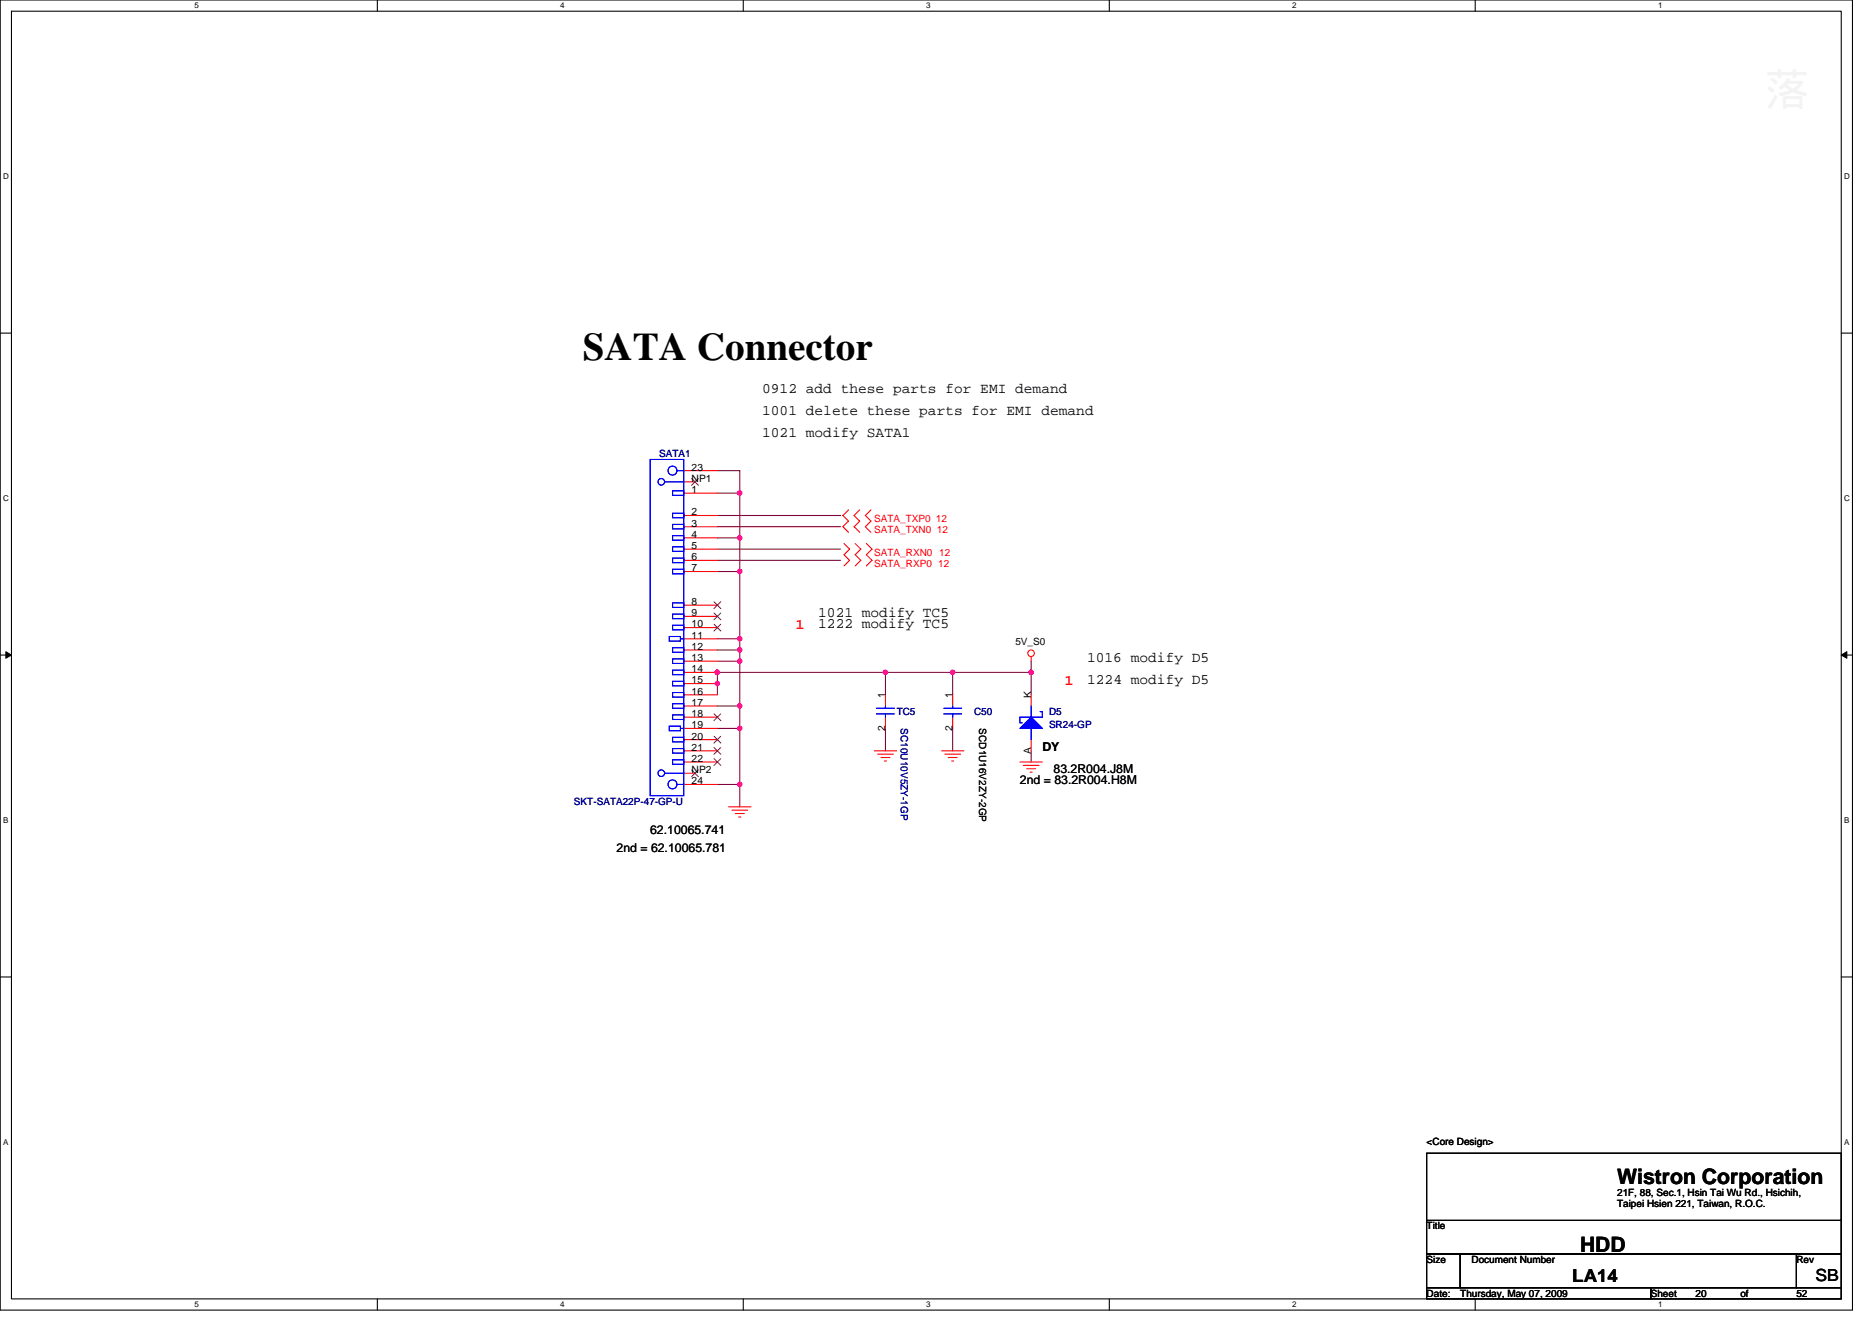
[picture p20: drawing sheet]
<svg xmlns="http://www.w3.org/2000/svg" width="297mm" height="210mm" viewBox="0 0 297 210" stroke-linecap="round" stroke-linejoin="round" font-family="sans-serif">
<defs><g id="words">
<text font-size="6.2" x="92.5" y="57.1">SATA Connector</text>
<g font-size="3.4">
<text x="256.6" y="187.9">Wistron Corporation</text>
<text x="250.7" y="198.7">HDD</text>
</g>
<text font-size="2.8" x="249.5" y="203.4">LA14</text>
<text font-size="2.6" x="288.1" y="203.3">SB</text>
<g font-size="2.3">
<text x="120.9" y="62.3">0912 add these parts for EMI demand</text>
<text x="120.9" y="65.8">1001 delete these parts for EMI demand</text>
<text x="120.9" y="69.4">1021 modify SATA1</text>
<text x="129.8" y="97.9">1021 modify TC5</text>
<text x="129.8" y="99.6">1222 modify TC5</text>
<text x="172.5" y="105">1016 modify D5</text>
<text x="172.5" y="108.5">1224 modify D5</text>
</g>
<g font-size="2.3" fill="#f00">
<text x="126.3" y="99.7">1</text>
<text x="169" y="108.6">1</text>
</g>
<g font-size="1.9">
<text x="165.4" y="119.2">DY</text>
<text x="161.8" y="124.4">2nd = 83.2R004.H8M</text>
<text x="167.2" y="122.7">83.2R004.J8M</text>
<text x="97.8" y="135.1">2nd = 62.10065.781</text>
<text x="103.2" y="132.3">62.10065.741</text>
</g>
<g font-size="1.6" fill="#000080">
<text x="104.6" y="72.5">SATA1</text>
<text x="142.3" y="113.4">TC5</text>
<text x="154.6" y="113.4">C50</text>
<text x="166.5" y="113.4">D5</text>
<text x="142.9" y="115.6" transform="rotate(90 142.9 115.6)">SC10U10V5ZY-1GP</text>
<text x="166.5" y="115.6">SR24-GP</text>
<text x="91.1" y="127.7">SKT-SATA22P-47-GP-U</text>
</g>
<g font-size="1.6">
<text x="109.7" y="74.7">23</text>
<text x="109.7" y="76.4">NP1</text>
<text x="109.7" y="78.2">1</text>
<text x="109.7" y="81.8">2</text>
<text x="109.7" y="83.5">3</text>
<text x="109.7" y="85.3">4</text>
<text x="109.7" y="87.1">5</text>
<text x="109.7" y="88.9">6</text>
<text x="109.7" y="96">8</text>
<text x="109.7" y="90.7">7</text>
<text x="109.7" y="97.8">9</text>
<text x="109.7" y="101.3">11</text>
<text x="109.7" y="99.5">10</text>
<text x="109.7" y="103.1">12</text>
<text x="109.7" y="104.9">13</text>
<text x="109.7" y="106.7">14</text>
<text x="161.1" y="102.4">5V_S0</text>
<text x="109.7" y="110.2">16</text>
<text x="109.7" y="108.4">15</text>
<text x="109.7" y="112">17</text>
<text x="109.7" y="113.8">18</text>
<text x="140.5" y="110.8" transform="rotate(-90 140.5 110.8)">1</text>
<text x="151.1" y="110.8" transform="rotate(-90 151.1 110.8)">1</text>
<text x="163.6" y="110.8" transform="rotate(-90 163.6 110.8)">K</text>
<text x="109.7" y="117.3">20</text>
<text x="109.7" y="119.1">21</text>
<text x="109.7" y="115.5">19</text>
<text x="140.5" y="116" transform="rotate(-90 140.5 116)">2</text>
<text x="151.1" y="116" transform="rotate(-90 151.1 116)">2</text>
<text x="155.4" y="115.6" transform="rotate(90 155.4 115.6)">SCD1U16V2ZY-2GP</text>
<text x="163.6" y="119.7" transform="rotate(-90 163.6 119.7)">A</text>
<text x="109.7" y="124.4">24</text>
<text x="109.7" y="122.7">NP2</text>
<text x="109.7" y="120.9">22</text>
<text x="226.4" y="181.7">&lt;Core Design&gt;</text>
<text x="256.6" y="189.7">21F, 88, Sec.1, Hsin Tai Wu Rd., Hsichih,</text>
<text x="256.6" y="191.5">Taipei Hsien 221, Taiwan, R.O.C.</text>
<text x="226.4" y="195.1">Title</text>
<text x="226.4" y="200.4">Size</text>
<text x="233.5" y="200.4">Document Number</text>
<text x="285" y="200.4">Rev</text>
<text x="226.4" y="205.7">Date:</text>
<text x="231.7" y="205.7">Thursday, May 07, 2009</text>
<text x="261.9" y="205.7">Sheet</text>
<text x="269" y="205.7">20</text>
<text x="276.2" y="205.7">of</text>
<text x="285" y="205.7">52</text>
</g>
<g font-size="1.6" fill="#f00">
<text x="138.7" y="82.8">SATA_TXP0 12</text>
<text x="138.7" y="90">SATA_RXP0 12</text>
<text x="138.7" y="88.2">SATA_RXN0 12</text>
<text x="138.7" y="84.6">SATA_TXN0 12</text>
</g>
<g font-size="1.3">
<text x="30.8" y="1.3">5</text>
<text x="88.9" y="1.3">4</text>
<text x="147" y="1.3">3</text>
<text x="205" y="1.3">2</text>
<text x="263.1" y="1.3">1</text>
<text x=".5" y="28.4">D</text>
<text x="292.6" y="28.4">D</text>
<text x=".5" y="79.5">C</text>
<text x="292.6" y="79.5">C</text>
<text x=".5" y="130.6">B</text>
<text x="292.6" y="130.6">B</text>
<text x=".5" y="181.7">A</text>
<text x="292.6" y="181.7">A</text>
<text x="30.8" y="207.4">5</text>
<text x="88.9" y="207.4">4</text>
<text x="147" y="207.4">3</text>
<text x="205" y="207.4">2</text>
<text x="263.1" y="207.4">1</text>
</g>
</g></defs>
<path d="M0 0h293.9v207.9h-293.9zM1.8 1.8h290.4v204.3h-290.4z" fill="none" stroke="#000" stroke-width=".17"/>
<g fill="#fff">
<path d="M30.8 .2h.7v1.4h-.7z"/>
<path d="M30.8 206.3h.7v1.4h-.7z"/>
</g>
<path d="M59.9 0v1.8M59.9 206.1v1.8" fill="none" stroke="#000" stroke-width=".17"/>
<g fill="#fff">
<path d="M88.9 .2h.7v1.4h-.7z"/>
<path d="M88.9 206.3h.7v1.4h-.7z"/>
</g>
<path d="M117.9 0v1.8M117.9 206.1v1.8" fill="none" stroke="#000" stroke-width=".17"/>
<g fill="#fff">
<path d="M147 .2h.7v1.4h-.7z"/>
<path d="M147 206.3h.7v1.4h-.7z"/>
</g>
<path d="M176 0v1.8M176 206.1v1.8" fill="none" stroke="#000" stroke-width=".17"/>
<g fill="#fff">
<path d="M205 .2h.7v1.4h-.7z"/>
<path d="M205 206.3h.7v1.4h-.7z"/>
</g>
<path d="M234.1 0v1.8M234.1 206.1v1.8" fill="none" stroke="#000" stroke-width=".17"/>
<g fill="#fff">
<path d="M263.1 .2h.7v1.4h-.7z"/>
<path d="M263.1 206.3h.7v1.4h-.7z"/>
<path d="M.5 27.3h.9v1.4h-.9z"/>
<path d="M292.6 27.3h.9v1.4h-.9z"/>
<path d="M.5 78.4h.9v1.4h-.9z"/>
<path d="M292.6 78.4h.9v1.4h-.9z"/>
</g>
<path d="M0 52.9h1.8M292.2 52.9h1.7" fill="none" stroke="#000" stroke-width=".17"/>
<g fill="#fff">
<path d="M.5 129.5h.8v1.4h-.8z"/>
<path d="M292.6 129.5h.9v1.4h-.9z"/>
</g>
<path d="M0 103.9h1.8M292.2 103.9h1.7" fill="none" stroke="#000" stroke-width=".17"/>
<path d="M.9 103.4l.9 .5-.9 .5zM292.2 103.9l.8-.5v1z" fill="#000" stroke="#000" stroke-width=".16"/>
<g fill="#fff">
<path d="M.5 180.5h.8v1.4h-.8z"/>
<path d="M292.6 180.5h.9v1.4h-.9z"/>
</g>
<path d="M0 155h1.8M292.2 155h1.7M226.4 199h5.3v5.3h-5.3zM226.4 183h65.8v10.6h-65.8zM226.4 193.6h65.8v5.4h-65.8zM231.7 199h53.3v5.3h-53.3zM285 199h7.2v5.3h-7.2zM226.4 204.3h35.5v1.8h-35.5zM261.9 204.3h30.3v1.8h-30.3z" fill="none" stroke="#000" stroke-width=".17"/>
<g fill="none" stroke="#800040" stroke-width=".17">
<path d="M113.8 74.7h3.6v53.3M113.8 78.2h3.6M113.8 88.9h19.6M113.8 81.8h19.6M113.8 87.1h19.6M113.8 83.6h19.6M113.8 85.3h3.6M113.8 90.7h3.6M113.8 110.2v-3.5h26.7v3.5M113.8 101.3h3.6M113.8 103.1h3.6M113.8 104.9h3.6"/>
<path d="M113.8 112h3.6M113.8 115.6h3.6M140.5 115.6v3.5M151.2 106.7v3.5M151.2 115.6v3.5M163.6 104.9v5.3M163.6 119.1v1.8M163.6 106.7h-23.1M113.8 124.5h3.6"/>
</g>
<g fill="#f0f" stroke="#f0f" stroke-width=".17">
<circle cx="117.4" cy="78.2" r=".35"/>
<circle cx="117.4" cy="85.3" r=".35"/>
<circle cx="117.4" cy="90.7" r=".35"/>
<circle cx="163.6" cy="106.7" r=".35"/>
<circle cx="151.2" cy="106.7" r=".35"/>
<circle cx="140.5" cy="106.7" r=".35"/>
<circle cx="113.8" cy="106.7" r=".35"/>
<circle cx="113.8" cy="108.4" r=".35"/>
<circle cx="117.4" cy="101.3" r=".35"/>
<circle cx="117.4" cy="103.1" r=".35"/>
<circle cx="117.4" cy="104.9" r=".35"/>
<circle cx="117.4" cy="124.4" r=".35"/>
<circle cx="117.4" cy="115.6" r=".35"/>
<circle cx="117.4" cy="112" r=".35"/>
</g>
<g fill="none" stroke="#f00" stroke-width=".17">
<path d="M108.5 74.7h5.3M108.5 76.5h1.8M108.5 78.2h5.3M108.5 97.8h5.3M108.5 99.6h5.3M108.5 96h5.3M108.5 81.8h5.3M108.5 83.6h5.3M108.5 85.3h5.3M108.5 87.1h5.3M108.5 88.9h5.3M108.5 90.7h5.3"/>
<path d="M133.9 86.2l.9 .9-.9 .9 .9 .9-.9 .9M134.6 80.9l-.9 .9 .9 .9-.9 .9 .9 .9M135.7 86.2l.9 .9-.9 .9 .9 .9-.9 .9M136.4 80.9l-.9 .9 .9 .9-.9 .9 .9 .9M137.5 86.2l.9 .9-.9 .9 .9 .9-.9 .9M138.2 80.9l-.9 .9 .9 .9-.9 .9 .9 .9M108.5 119.1h5.3M108.5 103.1h5.3M108.5 101.3h5.3M108.5 104.9h5.3M108.5 110.2h5.3M108.5 108.5h5.3"/>
<path d="M108.5 106.7h5.3M108.5 117.3h5.3M108.5 112h5.3M108.5 113.8h5.3M108.5 115.6h5.3M138.7 119.1h3.6M139.3 119.7h2.4M140.5 110.2v1.8M140.5 113.8v1.8M149.4 119.1h3.5M149.9 119.7h2.5M151.2 110.2v1.8"/>
<path d="M151.2 113.8v1.8M163.6 104.2v.7M163.6 110.2v1.8M163.6 117.3v1.8M108.5 120.9h5.3M108.5 124.5h5.3M108.5 122.7h1.8M115.6 128h3.6M116.1 128.5h2.5M116.7 129.1h1.4M117.2 129.6h.4M139.8 120.2h1.4"/>
<path d="M140.3 120.7h.4M150.4 120.2h1.5M151 120.7h.3M161.8 120.9h3.6M162.4 121.4h2.5M162.9 122h1.4M163.4 122.5h.4"/>
<circle cx="163.6" cy="103.6" r=".52"/>
</g>
<g fill="none" stroke="#804000" stroke-width=".16">
<path d="M109.7 75.9l1.1 1.1M110.8 75.9l-1.1 1.1M113.3 97.3l1.1 1M113.3 99l1.1 1.1M113.3 95.5l1.1 1.1M114.4 97.3l-1.1 1M114.4 99l-1.1 1.1M114.4 95.5l-1.1 1.1M113.3 116.8l1.1 1.1M113.3 118.6l1.1 1.1M113.3 113.3l1.1 1M114.4 116.8l-1.1 1.1"/>
<path d="M114.4 118.6l-1.1 1.1M114.4 113.3l-1.1 1M109.7 122.2l1.1 1M110.8 122.2l-1.1 1M113.3 120.4l1.1 1.1M114.4 120.4l-1.1 1.1"/>
</g>
<g fill="none" stroke="#00f" stroke-width=".17">
<path d="M103.2 72.9h5.3v53.3h-5.3zM105.5 76.5h3M106.7 77.9h1.8v.7h-1.8zM107.4 74.7h1.1M106.7 88.5h1.8v.8h-1.8zM106.7 83.2h1.8v.7h-1.8zM106.7 90.3h1.8v.7h-1.8zM106.7 81.4h1.8v.7h-1.8zM106.7 85h1.8v.7h-1.8zM106.7 86.8h1.8v.7h-1.8zM106.7 95.7h1.8v.7h-1.8zM106.7 99.2h1.8v.7h-1.8z"/>
<path d="M106.7 97.4h1.8v.7h-1.8zM106.2 115.2h1.8v.7h-1.8zM106.2 101h1.8v.7h-1.8zM106.7 111.7h1.8v.7h-1.8zM106.7 108.1h1.8v.7h-1.8zM106.7 102.8h1.8v.7h-1.8zM106.7 109.9h1.8v.7h-1.8zM106.7 104.5h1.8v.8h-1.8zM106.7 117h1.8v.7h-1.8zM106.7 118.8h1.8v.7h-1.8zM106.7 113.4h1.8v.8h-1.8zM106.7 106.3h1.8v.7h-1.8z"/>
<path d="M108 115.6h.5M108 101.3h.5M139.1 112.4h2.8M139.1 113.3h2.8M140.5 112v.4M140.5 113.3v.5M149.8 112.4h2.8M149.8 113.3h2.8M151.2 112v.4M151.2 113.3v.5M163.6 112v1.8M163.6 115.6v1.7"/>
<path d="M165 112.9h.4v.9h-3.6v.9h.4M105.5 122.7h3M106.7 120.5h1.8v.8h-1.8zM107.4 124.5h1.1"/>
<circle cx="104.9" cy="76.4" r=".52"/>
<circle cx="106.7" cy="74.7" r=".71"/>
<circle cx="104.9" cy="122.7" r=".52"/>
<circle cx="106.7" cy="124.4" r=".71"/>
</g>
<path d="M163.6 113.8l1.8 1.8h-3.6z" fill="#00f" stroke="#00f" stroke-width=".17"/>
<use href="#words"/>
</svg>
